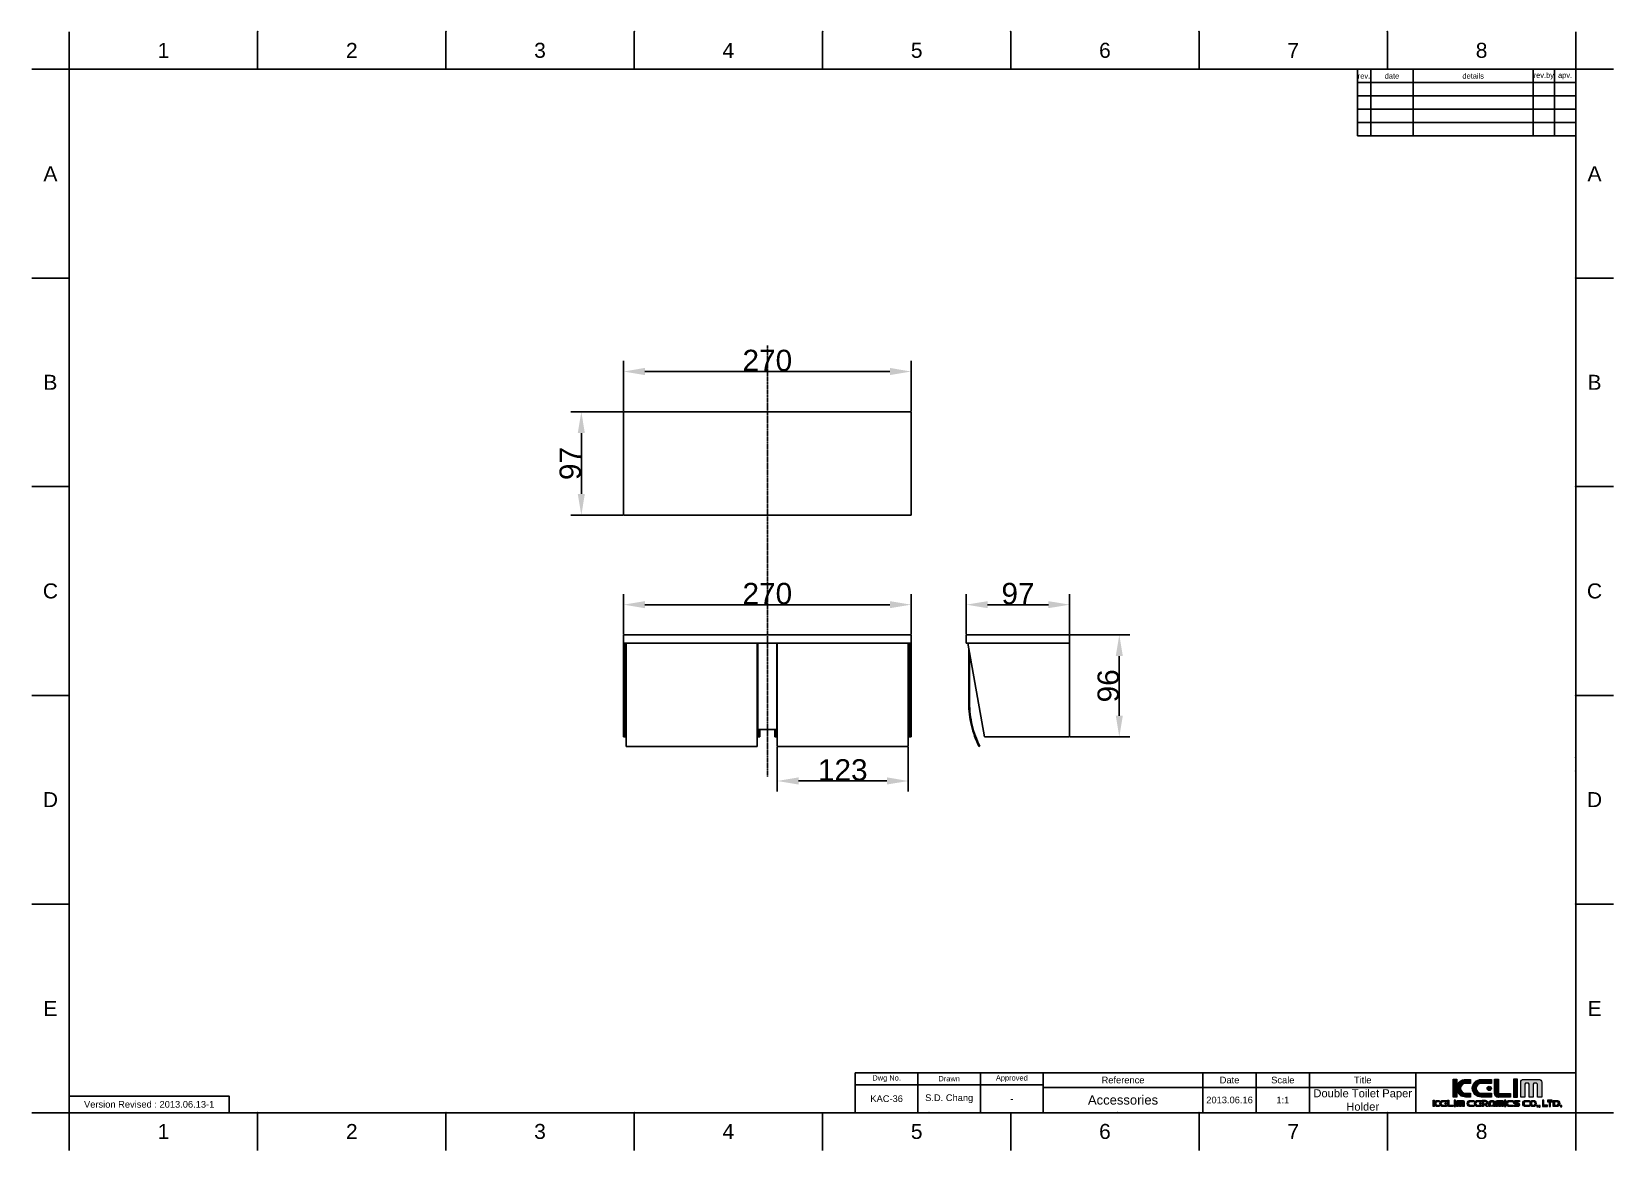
# Model space of a CAD drawing. Header units: millimetres. Extents: x 580 to 2065, y -13 to 1037.
import ezdxf

# ---------------------------------------------------------------- set-up
doc = ezdxf.new("R2010")
doc.units = ezdxf.units.MM
doc.header["$LTSCALE"] = 0.1
doc.linetypes.add('CENTER', pattern=[0.6, 0.375, -0.075, 0.075, -0.075])
for name, color, linetype in [('CEN', 1, 'CENTER'), ('DEFAULT', 7, 'Continuous'), ('FORM', 7, 'Continuous'), ('LAYER 01', 2, 'Continuous'), ('TEXT', 2, 'Continuous')]:
    doc.layers.add(name, color=color, linetype=linetype)
doc.styles.add('ARIAL', font='arial_0.ttf')
doc.styles.get("Standard").update_dxf_attribs({"font": 'arial_0.ttf'})
doc.dimstyles.new('DIMENSION STYLE 01', dxfattribs={"dimtxt": 20, "dimasz": 20, "dimexe": 10, "dimexo": 0.5, "dimgap": 0.09, "dimtad": 1, "dimtoh": 1, "dimdec": 0, "dimzin": 0, "dimdsep": 46, "dimtxsty": 'ARIAL', "dimcen": 0.5, "dimadec": 1, "dimazin": 0, "dimtfac": 1, "dimtdec": 4, "dimtofl": 0, "dimtmove": 0, "dimatfit": 3, "dimfxl": 1, "dimtolj": 1, "dimtzin": 0, "dimarcsym": 0})

msp = doc.modelspace()

# ---------------------------------------------------------------- texts
at = {"char_height": 14.1, "attachment_point": 5}
for s, width, insert in [('1', 50, (703.6, 1019.1)), ('2', 50, (880.4, 1019.1)), ('3', 50, (1057.1, 1019.1)), ('4', 50, (1233.9, 1019.1)), ('5', 50, (1410.7, 1019.1)), ('6', 50, (1587.4, 1019.1)), ('7', 50, (1764.2, 1019.1)), ('8', 50, (1941, 1019.1)), ('A', 10, (597.5, 903.4)), ('A', 10, (2047, 903.4)), ('B', 10, (597.5, 707.6)), ('B', 10, (2047, 707.6)), ('C', 10, (597.5, 511.7)), ('C', 10, (2047, 511.7)), ('D', 10, (597.5, 315.9)), ('D', 10, (2047, 315.9)), ('E', 10, (597.5, 120)), ('E', 10, (2047, 120)), ('1', 50, (703.6, 4.4)), ('2', 50, (880.4, 4.4)), ('3', 50, (1057.1, 4.4)), ('4', 50, (1233.9, 4.4)), ('5', 50, (1410.7, 4.4)), ('6', 50, (1587.4, 4.4)), ('7', 50, (1764.2, 4.4)), ('8', 50, (1941, 4.4))]:
    msp.add_mtext_dynamic_manual_height_columns(s, width=width, gutter_width=12.5, heights=[0], dxfattribs=dict(at, insert=insert))
at = {"layer": 'TEXT', "attachment_point": 5}
for s, width, insert, char_height in [('rev.', 5, (1830.6, 995.1), 5), ('date', 16, (1856.9, 995.1), 5), ('details', 45, (1933.1, 995.1), 5), ('rev.by', 8, (1999.4, 995.1), 5), ('apv.', 8, (2019.4, 995.1), 5), ('Dwg No.', 44.236, (1382.5, 54), 5), ('Drawn', 23.5, (1441.2, 54), 5), ('Approved', 23.5, (1500, 54), 5), ('Reference', 60, (1604.4, 52.7), 6.25), ('Date', 20, (1704.4, 52.7), 6.25), ('Scale', 20, (1754.4, 52.7), 6.25), ('Title', 40, (1829.4, 52.7), 6.25), ('Version Revised : 2013.06.13-1', 147.99, (690.2, 29.9), 6.25), ('KAC-36', 23.5, (1382.5, 35.2), 6.25), ('S.D. Chang', 46.414, (1441.2, 35.2), 6.25), ('-', 23.5, (1500, 35.2), 6.25), ('Accessories', 128.248, (1604.4, 34), 8.75), ('2013.06.16', 20, (1704.4, 34), 6.25), ('1:1', 20, (1754.4, 34), 6.25), ('Double Toilet Paper Holder', 94.603, (1829.4, 34), 7.5)]:
    msp.add_mtext_dynamic_manual_height_columns(s, width=width, gutter_width=12.5, heights=[0], dxfattribs=dict(at, insert=insert, char_height=char_height))

# ---------------------------------------------------------------- blocks, each defined once
blk = doc.blocks.new('*D218')
at = {"layer": 'DEFAULT', "color": 0, "lineweight": -2, "transparency": 16777216}
for p, q in [((1554.8, 470.7), (1610.9, 470.7)), ((1600.9, 450.7), (1600.9, 394.7)), ((1554.8, 374.7), (1610.9, 374.7))]:
    blk.add_line(p, q, dxfattribs=at)
at = {"layer": 'DEFAULT', "color": 0, "transparency": 16777216}
for points in [[(1597.6, 450.7), (1604.2, 450.7), (1600.9, 470.7)], [(1597.6, 394.7), (1604.2, 394.7), (1600.9, 374.7)]]:
    blk.add_solid(points, dxfattribs=at)
at = {"layer": 'Defpoints', "color": 0, "transparency": 16777216}
for p in [(1554.3, 470.7), (1554.3, 374.7), (1600.9, 374.7)]:
    blk.add_point(p, dxfattribs=at)
at = {"layer": 'DEFAULT', "color": 0, "transparency": 16777216, "insert": (1590.6, 422.7), "char_height": 20, "attachment_point": 5, "rotation": 90, "style": 'ARIAL'}
blk.add_mtext('\\A1;96', dxfattribs=at)
blk = doc.blocks.new('*D219')
at = {"layer": 'DEFAULT', "color": 0, "lineweight": -2, "transparency": 16777216}
for p, q in [((1457.3, 471.2), (1457.3, 508.9)), ((1554.3, 471.2), (1554.3, 508.9)), ((1534.3, 498.9), (1477.3, 498.9))]:
    blk.add_line(p, q, dxfattribs=at)
at = {"layer": 'DEFAULT', "color": 0, "transparency": 16777216}
for points in [[(1477.3, 502.2), (1477.3, 495.6), (1457.3, 498.9)], [(1534.3, 502.2), (1534.3, 495.6), (1554.3, 498.9)]]:
    blk.add_solid(points, dxfattribs=at)
at = {"layer": 'Defpoints', "color": 0, "transparency": 16777216}
for p in [(1457.3, 498.9), (1457.3, 470.7), (1554.3, 470.7)]:
    blk.add_point(p, dxfattribs=at)
at = {"layer": 'DEFAULT', "color": 0, "transparency": 16777216, "insert": (1505.8, 509.2), "char_height": 20, "attachment_point": 5, "style": 'ARIAL'}
blk.add_mtext('\\A1;97', dxfattribs=at)
blk = doc.blocks.new('*D220')
at = {"layer": 'DEFAULT', "color": 0, "lineweight": -2, "transparency": 16777216}
for p, q in [((1135.5, 680.4), (1135.5, 727.7)), ((1405.5, 680.4), (1405.5, 727.7)), ((1385.5, 717.7), (1155.5, 717.7))]:
    blk.add_line(p, q, dxfattribs=at)
at = {"layer": 'DEFAULT', "color": 0, "transparency": 16777216}
for points in [[(1155.5, 721.1), (1155.5, 714.4), (1135.5, 717.7)], [(1385.5, 721.1), (1385.5, 714.4), (1405.5, 717.7)]]:
    blk.add_solid(points, dxfattribs=at)
at = {"layer": 'Defpoints', "color": 0, "transparency": 16777216}
for p in [(1135.5, 717.7), (1135.5, 679.9), (1405.5, 679.9)]:
    blk.add_point(p, dxfattribs=at)
at = {"layer": 'DEFAULT', "color": 0, "transparency": 16777216, "insert": (1270.5, 728), "char_height": 20, "attachment_point": 5, "style": 'ARIAL'}
blk.add_mtext('\\A1;270', dxfattribs=at)
blk = doc.blocks.new('*D221')
at = {"layer": 'DEFAULT', "color": 0, "lineweight": -2, "transparency": 16777216}
for p, q in [((1135, 679.9), (1085.9, 679.9)), ((1095.9, 659.9), (1095.9, 602.9)), ((1135, 582.9), (1085.9, 582.9))]:
    blk.add_line(p, q, dxfattribs=at)
at = {"layer": 'DEFAULT', "color": 0, "transparency": 16777216}
for points in [[(1092.5, 659.9), (1099.2, 659.9), (1095.9, 679.9)], [(1092.5, 602.9), (1099.2, 602.9), (1095.9, 582.9)]]:
    blk.add_solid(points, dxfattribs=at)
at = {"layer": 'Defpoints', "color": 0, "transparency": 16777216}
for p in [(1135.5, 679.9), (1095.9, 582.9), (1135.5, 582.9)]:
    blk.add_point(p, dxfattribs=at)
at = {"layer": 'DEFAULT', "color": 0, "transparency": 16777216, "insert": (1085.6, 631.4), "char_height": 20, "attachment_point": 5, "rotation": 90, "style": 'ARIAL'}
blk.add_mtext('\\A1;97', dxfattribs=at)
blk = doc.blocks.new('*D222')
at = {"layer": 'DEFAULT', "color": 0, "lineweight": -2, "transparency": 16777216}
for p, q in [((1135.5, 471.2), (1135.5, 508.9)), ((1405.5, 471.2), (1405.5, 508.9)), ((1155.5, 498.9), (1385.5, 498.9))]:
    blk.add_line(p, q, dxfattribs=at)
at = {"layer": 'DEFAULT', "color": 0, "transparency": 16777216}
for points in [[(1155.5, 502.2), (1155.5, 495.6), (1135.5, 498.9)], [(1385.5, 502.2), (1385.5, 495.6), (1405.5, 498.9)]]:
    blk.add_solid(points, dxfattribs=at)
at = {"layer": 'Defpoints', "color": 0, "transparency": 16777216}
for p in [(1405.5, 498.9), (1135.5, 470.7), (1405.5, 470.7)]:
    blk.add_point(p, dxfattribs=at)
at = {"layer": 'DEFAULT', "color": 0, "transparency": 16777216, "insert": (1270.5, 509.2), "char_height": 20, "attachment_point": 5, "style": 'ARIAL'}
blk.add_mtext('\\A1;270', dxfattribs=at)
blk = doc.blocks.new('*D223')
at = {"layer": 'DEFAULT', "color": 0, "lineweight": -2, "transparency": 16777216}
for p, q in [((1279.8, 365.2), (1279.8, 323.4)), ((1402.8, 365.2), (1402.8, 323.4)), ((1299.8, 333.4), (1382.8, 333.4))]:
    blk.add_line(p, q, dxfattribs=at)
at = {"layer": 'DEFAULT', "color": 0, "transparency": 16777216}
for points in [[(1299.8, 336.8), (1299.8, 330.1), (1279.8, 333.4)], [(1382.8, 336.8), (1382.8, 330.1), (1402.8, 333.4)]]:
    blk.add_solid(points, dxfattribs=at)
at = {"layer": 'Defpoints', "color": 0, "transparency": 16777216}
for p in [(1279.8, 365.7), (1402.8, 365.7), (1402.8, 333.4)]:
    blk.add_point(p, dxfattribs=at)
at = {"layer": 'DEFAULT', "color": 0, "transparency": 16777216, "insert": (1341.3, 343.7), "char_height": 20, "attachment_point": 5, "style": 'ARIAL'}
blk.add_mtext('\\A1;123', dxfattribs=at)

# ---------------------------------------------------------------- dimensions: what is measured, and where the dimension line sits
at = {"layer": 'DEFAULT'}
for base, p1, p2, picture, middle in [((1135.5, 717.7), (1405.5, 679.9), (1135.5, 679.9), '*D220', (1270.5, 728)), ((1405.5, 498.9), (1135.5, 470.7), (1405.5, 470.7), '*D222', (1270.5, 509.2)), ((1457.3, 498.9), (1554.3, 470.7), (1457.3, 470.7), '*D219', (1505.8, 509.2)), ((1402.8, 333.4), (1279.8, 365.7), (1402.8, 365.7), '*D223', (1341.3, 343.7))]:
    dim = msp.add_linear_dim(base=base, p1=p1, p2=p2, dimstyle='DIMENSION STYLE 01', dxfattribs=at)
    dim.commit()
    dim.dimension.update_dxf_attribs({"geometry": picture, "text_midpoint": middle})
for base, p1, p2, picture, middle in [((1095.9, 582.9), (1135.5, 679.9), (1135.5, 582.9), '*D221', (1085.6, 631.4)), ((1600.9, 374.7), (1554.3, 470.7), (1554.3, 374.7), '*D218', (1590.6, 422.7))]:
    dim = msp.add_linear_dim(base=base, p1=p1, p2=p2, angle=90, dimstyle='DIMENSION STYLE 01', dxfattribs=at)
    dim.commit()
    dim.dimension.update_dxf_attribs({"geometry": picture, "text_midpoint": middle})

# ---------------------------------------------------------------- hatches: boundary and pattern name
at = {"layer": 'TEXT'}
h = msp.add_hatch(color=2, dxfattribs=at)
h.dxf.hatch_style = 2
edge = h.paths.add_edge_path()
edge.add_spline(control_points=[(1930.7, 40.4), (1930.7, 40.4), (1925.9, 40.4), (1925.9, 40.4), (1923.3, 40.4), (1921.3, 42.4), (1921.3, 44.9), (1921.3, 47.5), (1923.3, 49.5), (1925.9, 49.5), (1925.9, 49.5), (1930.7, 49.5), (1930.7, 49.5), (1930.7, 49.5), (1930.7, 53.3), (1930.7, 53.3), (1930.7, 53.3), (1925.9, 53.3), (1925.9, 53.3), (1922.1, 53.3), (1918.9, 50.7), (1917.9, 47.2), (1917.9, 47.2), (1917.9, 53.4), (1917.9, 53.4), (1917.9, 53.4), (1914.4, 53.4), (1914.4, 53.4), (1914.4, 53.4), (1914.4, 36.6), (1914.4, 36.6), (1914.4, 36.6), (1917.9, 36.6), (1917.9, 36.6), (1917.9, 36.6), (1917.9, 42.8), (1917.9, 42.8), (1918.9, 39.3), (1922.1, 36.7), (1925.9, 36.7), (1925.9, 36.7), (1930.7, 36.7), (1930.7, 36.7), (1930.7, 36.7), (1930.7, 40.4), (1930.7, 40.4)], knot_values=[0, 0, 0, 0, 1, 1, 1, 2, 2, 2, 3, 3, 3, 4, 4, 4, 5, 5, 5, 6, 6, 6, 7, 7, 7, 8, 8, 8, 9, 9, 9, 10, 10, 10, 11, 11, 11, 12, 12, 12, 13, 13, 13, 14, 14, 14, 15, 15, 15, 15], degree=3, periodic=0)
h = msp.add_hatch(color=256, dxfattribs=at)
h.dxf.hatch_style = 2
edge = h.paths.add_edge_path()
edge.add_spline(control_points=[(1940.6, 36.7), (1940.6, 36.7), (1950.2, 36.7), (1950.2, 36.7), (1950.2, 36.7), (1950.2, 40.4), (1950.2, 40.4), (1950.2, 40.4), (1940.6, 40.4), (1940.6, 40.4), (1938, 40.4), (1936, 42.4), (1936, 44.9), (1936, 47.5), (1938, 49.5), (1940.6, 49.5), (1940.6, 49.5), (1950.2, 49.5), (1950.2, 49.5), (1950.2, 49.5), (1950.2, 53.3), (1950.2, 53.3), (1950.2, 53.3), (1940.6, 53.3), (1940.6, 53.3), (1936, 53.3), (1932.3, 49.6), (1932.3, 45), (1932.3, 40.4), (1936, 36.7), (1940.6, 36.7)], knot_values=[0, 0, 0, 0, 1, 1, 1, 2, 2, 2, 3, 3, 3, 4, 4, 4, 5, 5, 5, 6, 6, 6, 7, 7, 7, 8, 8, 8, 9, 9, 9, 10, 10, 10, 10], degree=3, periodic=0)
h = msp.add_hatch(color=2, dxfattribs=at)
h.dxf.hatch_style = 2
edge = h.paths.add_edge_path()
edge.add_spline(control_points=[(1946.2, 44.9), (1946.2, 43.8), (1947.1, 42.9), (1948.2, 42.9), (1949.3, 42.9), (1950.2, 43.8), (1950.2, 44.9), (1950.2, 46), (1949.3, 46.9), (1948.2, 46.9), (1947.1, 46.9), (1946.2, 46), (1946.2, 44.9)], knot_values=[0, 0, 0, 0, 1, 1, 1, 2, 2, 2, 3, 3, 3, 4, 4, 4, 4], degree=3, periodic=0)
h = msp.add_hatch(color=2, dxfattribs=at)
h.dxf.hatch_style = 2
edge = h.paths.add_edge_path()
edge.add_spline(control_points=[(1956.7, 36.6), (1956.7, 36.6), (1968.1, 36.6), (1968.1, 36.6), (1968.1, 36.6), (1968.1, 40.1), (1968.1, 40.1), (1968.1, 40.1), (1956.8, 40.1), (1956.8, 40.1), (1956.8, 40.1), (1956.8, 40.1), (1956.8, 40.1), (1956.8, 40.1), (1956.8, 53.4), (1956.8, 53.4), (1956.8, 53.4), (1953.2, 53.4), (1953.2, 53.4), (1953.2, 53.4), (1953.2, 40.1), (1953.2, 40.1), (1953.2, 40.1), (1953.2, 40.1), (1953.2, 40.1), (1953.2, 38.1), (1954.8, 36.5), (1956.8, 36.5), (1956.8, 36.5), (1956.7, 36.6), (1956.7, 36.6)], knot_values=[0, 0, 0, 0, 1, 1, 1, 2, 2, 2, 3, 3, 3, 4, 4, 4, 5, 5, 5, 6, 6, 6, 7, 7, 7, 8, 8, 8, 9, 9, 9, 10, 10, 10, 10], degree=3, periodic=0)
h = msp.add_hatch(color=2, dxfattribs=at)
h.dxf.hatch_style = 2
h.paths.add_polyline_path([(1974.6, 53.4), (1971, 53.4), (1971, 36.6), (1974.6, 36.6)])
h = msp.add_hatch(color=2, dxfattribs=at)
h.dxf.hatch_style = 2
edge = h.paths.add_edge_path()
edge.add_spline(control_points=[(1994.8, 53.3), (1994.8, 53.3), (1980.4, 53.3), (1980.4, 53.3), (1978.9, 53.3), (1977.7, 52.2), (1977.7, 50.7), (1977.7, 50.7), (1977.7, 36.6), (1977.7, 36.6), (1977.7, 36.6), (1981.5, 36.6), (1981.5, 36.6), (1981.5, 36.6), (1981.5, 48.9), (1981.5, 48.9), (1981.5, 48.9), (1982.3, 49.7), (1982.3, 49.7), (1982.3, 49.7), (1984.9, 49.7), (1984.9, 49.7), (1984.9, 49.7), (1985.7, 48.9), (1985.7, 48.9), (1985.7, 48.9), (1985.7, 36.6), (1985.7, 36.6), (1985.7, 36.6), (1989.4, 36.6), (1989.4, 36.6), (1989.4, 36.6), (1989.4, 48.9), (1989.4, 48.9), (1989.4, 48.9), (1990.2, 49.7), (1990.2, 49.7), (1990.2, 49.7), (1992.7, 49.7), (1992.7, 49.7), (1992.7, 49.7), (1993.5, 48.9), (1993.5, 48.9), (1993.5, 48.9), (1993.5, 36.6), (1993.5, 36.6), (1993.5, 36.6), (1997.4, 36.6), (1997.4, 36.6), (1997.4, 36.6), (1997.4, 50.7), (1997.4, 50.7), (1997.4, 52.2), (1996.2, 53.3), (1994.8, 53.3)], knot_values=[0, 0, 0, 0, 1, 1, 1, 2, 2, 2, 3, 3, 3, 4, 4, 4, 5, 5, 5, 6, 6, 6, 7, 7, 7, 8, 8, 8, 9, 9, 9, 10, 10, 10, 11, 11, 11, 12, 12, 12, 13, 13, 13, 14, 14, 14, 15, 15, 15, 16, 16, 16, 17, 17, 17, 18, 18, 18, 18], degree=3, periodic=0)
h = msp.add_hatch(color=2, dxfattribs=at)
h.dxf.hatch_style = 2
edge = h.paths.add_edge_path()
edge.add_spline(control_points=[(1896.8, 31.5), (1896.8, 31.5), (1896.8, 33.7), (1896.8, 33.7), (1896.8, 33.7), (1895.5, 33.7), (1895.5, 33.7), (1895.5, 33.7), (1895.5, 27.8), (1895.5, 27.8), (1895.5, 27.8), (1896.8, 27.8), (1896.8, 27.8), (1896.8, 27.8), (1896.8, 29.9), (1896.8, 29.9), (1897.1, 28.7), (1898.2, 27.8), (1899.5, 27.8), (1899.5, 27.8), (1901.2, 27.8), (1901.2, 27.8), (1901.2, 27.8), (1901.2, 29.1), (1901.2, 29.1), (1901.2, 29.1), (1899.5, 29.1), (1899.5, 29.1), (1898.6, 29.1), (1897.9, 29.8), (1897.9, 30.7), (1897.9, 31.6), (1898.6, 32.3), (1899.5, 32.3), (1899.5, 32.3), (1901.2, 32.3), (1901.2, 32.3), (1901.2, 32.3), (1901.2, 33.6), (1901.2, 33.6), (1901.2, 33.6), (1899.5, 33.6), (1899.5, 33.6), (1898.2, 33.6), (1897.1, 32.7), (1896.8, 31.5)], knot_values=[0, 0, 0, 0, 1, 1, 1, 2, 2, 2, 3, 3, 3, 4, 4, 4, 5, 5, 5, 6, 6, 6, 7, 7, 7, 8, 8, 8, 9, 9, 9, 10, 10, 10, 11, 11, 11, 12, 12, 12, 13, 13, 13, 14, 14, 14, 15, 15, 15, 15], degree=3, periodic=0)
h = msp.add_hatch(color=2, dxfattribs=at)
h.dxf.hatch_style = 2
edge = h.paths.add_edge_path()
edge.add_spline(control_points=[(1901.8, 30.7), (1901.8, 29.1), (1903.1, 27.8), (1904.7, 27.8), (1904.7, 27.8), (1908, 27.8), (1908, 27.8), (1908, 27.8), (1908, 29.1), (1908, 29.1), (1908, 29.1), (1904.7, 29.1), (1904.7, 29.1), (1903.8, 29.1), (1903.1, 29.8), (1903.1, 30.7), (1903.1, 31.6), (1903.8, 32.3), (1904.7, 32.3), (1904.7, 32.3), (1908, 32.3), (1908, 32.3), (1908, 32.3), (1908, 33.6), (1908, 33.6), (1908, 33.6), (1904.7, 33.6), (1904.7, 33.6), (1903.1, 33.6), (1901.8, 32.3), (1901.8, 30.7)], knot_values=[0, 0, 0, 0, 1, 1, 1, 2, 2, 2, 3, 3, 3, 4, 4, 4, 5, 5, 5, 6, 6, 6, 7, 7, 7, 8, 8, 8, 9, 9, 9, 10, 10, 10, 10], degree=3, periodic=0)
h = msp.add_hatch(color=2, dxfattribs=at)
h.dxf.hatch_style = 2
edge = h.paths.add_edge_path()
edge.add_spline(control_points=[(1906.6, 30.7), (1906.6, 30.3), (1906.9, 30), (1907.3, 30), (1907.7, 30), (1908, 30.3), (1908, 30.7), (1908, 31.1), (1907.7, 31.4), (1907.3, 31.4), (1906.9, 31.4), (1906.6, 31.1), (1906.6, 30.7)], knot_values=[0, 0, 0, 0, 1, 1, 1, 2, 2, 2, 3, 3, 3, 4, 4, 4, 4], degree=3, periodic=0)
h = msp.add_hatch(color=2, dxfattribs=at)
h.dxf.hatch_style = 2
edge = h.paths.add_edge_path()
edge.add_spline(control_points=[(1910.3, 29), (1910.3, 29), (1910.3, 33.7), (1910.3, 33.7), (1910.3, 33.7), (1909.1, 33.7), (1909.1, 33.7), (1909.1, 33.7), (1909.1, 29), (1909.1, 29), (1909.1, 29), (1909.1, 29), (1909.1, 29), (1909.1, 28.3), (1909.6, 27.8), (1910.3, 27.8), (1910.3, 27.8), (1910.3, 27.8), (1910.3, 27.8), (1910.3, 27.8), (1914.3, 27.8), (1914.3, 27.8), (1914.3, 27.8), (1914.3, 29), (1914.3, 29), (1914.3, 29), (1910.3, 29), (1910.3, 29), (1910.3, 29), (1910.3, 29), (1910.3, 29)], knot_values=[0, 0, 0, 0, 1, 1, 1, 2, 2, 2, 3, 3, 3, 4, 4, 4, 5, 5, 5, 6, 6, 6, 7, 7, 7, 8, 8, 8, 9, 9, 9, 10, 10, 10, 10], degree=3, periodic=0)
h = msp.add_hatch(color=2, dxfattribs=at)
h.dxf.hatch_style = 2
h.paths.add_polyline_path([(1915.3, 27.8), (1916.5, 27.8), (1916.5, 33.7), (1915.3, 33.7)])
h = msp.add_hatch(color=2, dxfattribs=at)
h.dxf.hatch_style = 2
edge = h.paths.add_edge_path()
edge.add_spline(control_points=[(1923.6, 33.6), (1923.6, 33.6), (1918.5, 33.6), (1918.5, 33.6), (1918, 33.6), (1917.6, 33.2), (1917.6, 32.7), (1917.6, 32.7), (1917.6, 27.8), (1917.6, 27.8), (1917.6, 27.8), (1918.9, 27.8), (1918.9, 27.8), (1918.9, 27.8), (1918.9, 32.1), (1918.9, 32.1), (1918.9, 32.1), (1919.2, 32.4), (1919.2, 32.4), (1919.2, 32.4), (1920.1, 32.4), (1920.1, 32.4), (1920.1, 32.4), (1920.4, 32.1), (1920.4, 32.1), (1920.4, 32.1), (1920.4, 27.8), (1920.4, 27.8), (1920.4, 27.8), (1921.7, 27.8), (1921.7, 27.8), (1921.7, 27.8), (1921.7, 32.1), (1921.7, 32.1), (1921.7, 32.1), (1922, 32.4), (1922, 32.4), (1922, 32.4), (1922.8, 32.4), (1922.8, 32.4), (1922.8, 32.4), (1923.1, 32.1), (1923.1, 32.1), (1923.1, 32.1), (1923.1, 27.8), (1923.1, 27.8), (1923.1, 27.8), (1924.5, 27.8), (1924.5, 27.8), (1924.5, 27.8), (1924.5, 32.7), (1924.5, 32.7), (1924.5, 33.2), (1924.1, 33.6), (1923.6, 33.6)], knot_values=[0, 0, 0, 0, 1, 1, 1, 2, 2, 2, 3, 3, 3, 4, 4, 4, 5, 5, 5, 6, 6, 6, 7, 7, 7, 8, 8, 8, 9, 9, 9, 10, 10, 10, 11, 11, 11, 12, 12, 12, 13, 13, 13, 14, 14, 14, 15, 15, 15, 16, 16, 16, 17, 17, 17, 18, 18, 18, 18], degree=3, periodic=0)
h = msp.add_hatch(color=2, dxfattribs=at)
h.dxf.hatch_style = 2
edge = h.paths.add_edge_path()
edge.add_spline(control_points=[(1927.6, 30.7), (1927.6, 29.1), (1928.9, 27.8), (1930.5, 27.8), (1930.5, 27.8), (1933.8, 27.8), (1933.8, 27.8), (1933.8, 27.8), (1933.8, 29.1), (1933.8, 29.1), (1933.8, 29.1), (1930.4, 29.1), (1930.4, 29.1), (1929.6, 29.1), (1928.8, 29.8), (1928.8, 30.7), (1928.8, 31.6), (1929.6, 32.3), (1930.4, 32.3), (1930.4, 32.3), (1933.8, 32.3), (1933.8, 32.3), (1933.8, 32.3), (1933.8, 33.6), (1933.8, 33.6), (1933.8, 33.6), (1930.5, 33.6), (1930.5, 33.6), (1928.9, 33.6), (1927.6, 32.3), (1927.6, 30.7)], knot_values=[0, 0, 0, 0, 1, 1, 1, 2, 2, 2, 3, 3, 3, 4, 4, 4, 5, 5, 5, 6, 6, 6, 7, 7, 7, 8, 8, 8, 9, 9, 9, 10, 10, 10, 10], degree=3, periodic=0)
h = msp.add_hatch(color=2, dxfattribs=at)
h.dxf.hatch_style = 2
edge = h.paths.add_edge_path()
edge.add_spline(control_points=[(1934.4, 30.7), (1934.4, 29.1), (1935.7, 27.8), (1937.3, 27.8), (1937.3, 27.8), (1940.6, 27.8), (1940.6, 27.8), (1940.6, 27.8), (1940.6, 29.1), (1940.6, 29.1), (1940.6, 29.1), (1937.3, 29.1), (1937.3, 29.1), (1936.4, 29.1), (1935.7, 29.8), (1935.7, 30.7), (1935.7, 31.6), (1936.4, 32.3), (1937.3, 32.3), (1937.3, 32.3), (1940.6, 32.3), (1940.6, 32.3), (1940.6, 32.3), (1940.6, 33.6), (1940.6, 33.6), (1940.6, 33.6), (1937.3, 33.6), (1937.3, 33.6), (1935.7, 33.6), (1934.4, 32.3), (1934.4, 30.7)], knot_values=[0, 0, 0, 0, 1, 1, 1, 2, 2, 2, 3, 3, 3, 4, 4, 4, 5, 5, 5, 6, 6, 6, 7, 7, 7, 8, 8, 8, 9, 9, 9, 10, 10, 10, 10], degree=3, periodic=0)
h = msp.add_hatch(color=2, dxfattribs=at)
h.dxf.hatch_style = 2
edge = h.paths.add_edge_path()
edge.add_spline(control_points=[(1939.2, 30.7), (1939.2, 30.3), (1939.5, 30), (1939.9, 30), (1940.3, 30), (1940.6, 30.3), (1940.6, 30.7), (1940.6, 31.1), (1940.3, 31.4), (1939.9, 31.4), (1939.5, 31.4), (1939.2, 31.1), (1939.2, 30.7)], knot_values=[0, 0, 0, 0, 1, 1, 1, 2, 2, 2, 3, 3, 3, 4, 4, 4, 4], degree=3, periodic=0)
h = msp.add_hatch(color=2, dxfattribs=at)
h.dxf.hatch_style = 2
edge = h.paths.add_edge_path()
edge.add_spline(control_points=[(1946.9, 31.5), (1946.9, 32.7), (1945.8, 33.7), (1944.4, 33.7), (1944.4, 33.7), (1942.8, 33.7), (1942.8, 33.7), (1942.8, 33.7), (1941.6, 33.7), (1941.6, 33.7), (1941.6, 33.7), (1941.6, 32.7), (1941.6, 32.7), (1941.6, 32.7), (1941.6, 30.3), (1941.6, 30.3), (1941.6, 30.3), (1941.6, 29.3), (1941.6, 29.3), (1941.6, 29.3), (1941.6, 27.8), (1941.6, 27.8), (1941.6, 27.8), (1942.8, 27.8), (1942.8, 27.8), (1942.8, 27.8), (1942.8, 29.3), (1942.8, 29.3), (1942.8, 29.3), (1944.3, 29.3), (1944.3, 29.3), (1944.3, 29.3), (1945.6, 27.8), (1945.6, 27.8), (1945.6, 27.8), (1946.9, 27.8), (1946.9, 27.8), (1946.9, 27.8), (1945.4, 29.5), (1945.4, 29.5), (1946.3, 29.8), (1946.9, 30.6), (1946.9, 31.5)], knot_values=[0, 0, 0, 0, 1, 1, 1, 2, 2, 2, 3, 3, 3, 4, 4, 4, 5, 5, 5, 6, 6, 6, 7, 7, 7, 8, 8, 8, 9, 9, 9, 10, 10, 10, 11, 11, 11, 12, 12, 12, 13, 13, 13, 14, 14, 14, 14], degree=3, periodic=0)
edge = h.paths.add_edge_path()
edge.add_spline(control_points=[(1944.4, 30.3), (1944.4, 30.3), (1942.8, 30.3), (1942.8, 30.3), (1942.8, 30.3), (1942.8, 32.7), (1942.8, 32.7), (1942.8, 32.7), (1944.4, 32.7), (1944.4, 32.7), (1945.2, 32.7), (1945.8, 32.2), (1945.8, 31.5), (1945.8, 30.8), (1945.2, 30.3), (1944.4, 30.3)], knot_values=[0, 0, 0, 0, 1, 1, 1, 2, 2, 2, 3, 3, 3, 4, 4, 4, 5, 5, 5, 5], degree=3, periodic=0)
h = msp.add_hatch(color=2, dxfattribs=at)
h.dxf.hatch_style = 2
edge = h.paths.add_edge_path()
edge.add_spline(control_points=[(1950.7, 33.6), (1949.1, 33.6), (1947.8, 32.4), (1947.8, 30.9), (1947.8, 30.9), (1947.8, 27.8), (1947.8, 27.8), (1947.8, 27.8), (1949.1, 27.8), (1949.1, 27.8), (1949.1, 27.8), (1949.1, 31), (1949.1, 31), (1949.1, 31.8), (1949.8, 32.4), (1950.7, 32.4), (1951.6, 32.4), (1952.3, 31.8), (1952.3, 31), (1952.3, 31), (1952.3, 27.8), (1952.3, 27.8), (1952.3, 27.8), (1953.6, 27.8), (1953.6, 27.8), (1953.6, 27.8), (1953.6, 30.9), (1953.6, 30.9), (1953.6, 32.4), (1952.3, 33.6), (1950.7, 33.6)], knot_values=[0, 0, 0, 0, 1, 1, 1, 2, 2, 2, 3, 3, 3, 4, 4, 4, 5, 5, 5, 6, 6, 6, 7, 7, 7, 8, 8, 8, 9, 9, 9, 10, 10, 10, 10], degree=3, periodic=0)
h = msp.add_hatch(color=2, dxfattribs=at)
h.dxf.hatch_style = 2
edge = h.paths.add_edge_path()
edge.add_spline(control_points=[(1960.5, 33.6), (1960.5, 33.6), (1955.5, 33.6), (1955.5, 33.6), (1955, 33.6), (1954.5, 33.2), (1954.5, 32.7), (1954.5, 32.7), (1954.5, 27.8), (1954.5, 27.8), (1954.5, 27.8), (1955.9, 27.8), (1955.9, 27.8), (1955.9, 27.8), (1955.9, 32.1), (1955.9, 32.1), (1955.9, 32.1), (1956.2, 32.4), (1956.2, 32.4), (1956.2, 32.4), (1957, 32.4), (1957, 32.4), (1957, 32.4), (1957.3, 32.1), (1957.3, 32.1), (1957.3, 32.1), (1957.3, 27.8), (1957.3, 27.8), (1957.3, 27.8), (1958.6, 27.8), (1958.6, 27.8), (1958.6, 27.8), (1958.6, 32.1), (1958.6, 32.1), (1958.6, 32.1), (1958.9, 32.4), (1958.9, 32.4), (1958.9, 32.4), (1959.8, 32.4), (1959.8, 32.4), (1959.8, 32.4), (1960.1, 32.1), (1960.1, 32.1), (1960.1, 32.1), (1960.1, 27.8), (1960.1, 27.8), (1960.1, 27.8), (1961.4, 27.8), (1961.4, 27.8), (1961.4, 27.8), (1961.4, 32.7), (1961.4, 32.7), (1961.4, 33.2), (1961, 33.6), (1960.5, 33.6)], knot_values=[0, 0, 0, 0, 1, 1, 1, 2, 2, 2, 3, 3, 3, 4, 4, 4, 5, 5, 5, 6, 6, 6, 7, 7, 7, 8, 8, 8, 9, 9, 9, 10, 10, 10, 11, 11, 11, 12, 12, 12, 13, 13, 13, 14, 14, 14, 15, 15, 15, 16, 16, 16, 17, 17, 17, 18, 18, 18, 18], degree=3, periodic=0)
h = msp.add_hatch(color=2, dxfattribs=at)
h.dxf.hatch_style = 2
h.paths.add_polyline_path([(1962.5, 27.8), (1963.7, 27.8), (1963.7, 33.7), (1962.5, 33.7)])
h = msp.add_hatch(color=2, dxfattribs=at)
h.dxf.hatch_style = 2
edge = h.paths.add_edge_path()
edge.add_spline(control_points=[(1964.1, 30.7), (1964.1, 29.1), (1965.4, 27.8), (1967, 27.8), (1967, 27.8), (1970.3, 27.8), (1970.3, 27.8), (1970.3, 27.8), (1970.3, 29.1), (1970.3, 29.1), (1970.3, 29.1), (1967, 29.1), (1967, 29.1), (1966.1, 29.1), (1965.4, 29.8), (1965.4, 30.7), (1965.4, 31.6), (1966.1, 32.3), (1967, 32.3), (1967, 32.3), (1970.3, 32.3), (1970.3, 32.3), (1970.3, 32.3), (1970.3, 33.6), (1970.3, 33.6), (1970.3, 33.6), (1967, 33.6), (1967, 33.6), (1965.4, 33.6), (1964.1, 32.3), (1964.1, 30.7)], knot_values=[0, 0, 0, 0, 1, 1, 1, 2, 2, 2, 3, 3, 3, 4, 4, 4, 5, 5, 5, 6, 6, 6, 7, 7, 7, 8, 8, 8, 9, 9, 9, 10, 10, 10, 10], degree=3, periodic=0)
h = msp.add_hatch(color=2, dxfattribs=at)
h.dxf.hatch_style = 2
edge = h.paths.add_edge_path()
edge.add_spline(control_points=[(1971, 31.8), (1971, 30), (1972.8, 30.2), (1972.8, 30.2), (1972.8, 30.2), (1972.8, 30.2), (1972.8, 30.2), (1972.8, 30.2), (1974.8, 30.2), (1974.8, 30.2), (1974.8, 30.2), (1975.1, 30.2), (1975.1, 30.2), (1975.1, 30.2), (1975.6, 30.1), (1975.6, 29.7), (1975.6, 29.2), (1975.3, 29), (1975.1, 29), (1975.1, 29), (1971, 29), (1971, 29), (1971, 29), (1971, 27.8), (1971, 27.8), (1971, 27.8), (1975.1, 27.8), (1975.1, 27.8), (1975.1, 27.8), (1976.7, 27.8), (1976.7, 29.6), (1976.7, 31.4), (1974.8, 31.3), (1974.8, 31.3), (1974.8, 31.3), (1974.8, 31.3), (1974.8, 31.3), (1974.8, 31.3), (1972.8, 31.3), (1972.8, 31.3), (1972.8, 31.3), (1972.5, 31.3), (1972.5, 31.3), (1972.5, 31.3), (1972, 31.3), (1972, 31.8), (1972, 32.3), (1972.3, 32.4), (1972.5, 32.4), (1972.5, 32.4), (1976.7, 32.4), (1976.7, 32.4), (1976.7, 32.4), (1976.7, 33.6), (1976.7, 33.6), (1976.7, 33.6), (1972.5, 33.6), (1972.5, 33.6), (1972.5, 33.6), (1971, 33.6), (1971, 31.8)], knot_values=[0, 0, 0, 0, 1, 1, 1, 2, 2, 2, 3, 3, 3, 4, 4, 4, 5, 5, 5, 6, 6, 6, 7, 7, 7, 8, 8, 8, 9, 9, 9, 10, 10, 10, 11, 11, 11, 12, 12, 12, 13, 13, 13, 14, 14, 14, 15, 15, 15, 16, 16, 16, 17, 17, 17, 18, 18, 18, 19, 19, 19, 20, 20, 20, 20], degree=3, periodic=0)
h = msp.add_hatch(color=2, dxfattribs=at)
h.dxf.hatch_style = 2
edge = h.paths.add_edge_path()
edge.add_spline(control_points=[(1979.6, 30.7), (1979.6, 29.1), (1980.9, 27.8), (1982.5, 27.8), (1982.5, 27.8), (1985.9, 27.8), (1985.9, 27.8), (1985.9, 27.8), (1985.9, 29.1), (1985.9, 29.1), (1985.9, 29.1), (1982.5, 29.1), (1982.5, 29.1), (1981.6, 29.1), (1980.9, 29.8), (1980.9, 30.7), (1980.9, 31.6), (1981.6, 32.3), (1982.5, 32.3), (1982.5, 32.3), (1985.9, 32.3), (1985.9, 32.3), (1985.9, 32.3), (1985.9, 33.6), (1985.9, 33.6), (1985.9, 33.6), (1982.5, 33.6), (1982.5, 33.6), (1980.9, 33.6), (1979.6, 32.3), (1979.6, 30.7)], knot_values=[0, 0, 0, 0, 1, 1, 1, 2, 2, 2, 3, 3, 3, 4, 4, 4, 5, 5, 5, 6, 6, 6, 7, 7, 7, 8, 8, 8, 9, 9, 9, 10, 10, 10, 10], degree=3, periodic=0)
h = msp.add_hatch(color=2, dxfattribs=at)
h.dxf.hatch_style = 2
edge = h.paths.add_edge_path()
edge.add_spline(control_points=[(1989.4, 33.6), (1987.8, 33.6), (1986.5, 32.3), (1986.5, 30.7), (1986.5, 29.1), (1987.8, 27.8), (1989.4, 27.8), (1991, 27.8), (1992.3, 29.1), (1992.3, 30.7), (1992.3, 32.3), (1991, 33.6), (1989.4, 33.6)], knot_values=[0, 0, 0, 0, 1, 1, 1, 2, 2, 2, 3, 3, 3, 4, 4, 4, 4], degree=3, periodic=0)
edge = h.paths.add_edge_path()
edge.add_spline(control_points=[(1989.4, 29), (1988.4, 29), (1987.7, 29.7), (1987.7, 30.7), (1987.7, 31.7), (1988.4, 32.5), (1989.4, 32.5), (1990.4, 32.5), (1991.2, 31.7), (1991.2, 30.7), (1991.2, 29.7), (1990.4, 29), (1989.4, 29)], knot_values=[0, 0, 0, 0, 1, 1, 1, 2, 2, 2, 3, 3, 3, 4, 4, 4, 4], degree=3, periodic=0)
h = msp.add_hatch(color=2, dxfattribs=at)
h.dxf.hatch_style = 2
h.paths.add_polyline_path([(1999.5, 33.7), (1998.3, 33.7), (1998.3, 29), (1998.3, 27.8), (1999.5, 27.8), (2002.9, 27.8), (2002.9, 29), (1999.5, 29)])
h = msp.add_hatch(color=2, dxfattribs=at)
h.dxf.hatch_style = 2
h.paths.add_polyline_path([(2004.4, 33.7), (2002.8, 33.7), (2002.8, 32.4), (2004.4, 32.4), (2004.4, 27.8), (2005.6, 27.8), (2005.6, 32.4), (2007.3, 32.4), (2007.3, 33.7), (2005.6, 33.7)])
h = msp.add_hatch(color=2, dxfattribs=at)
h.dxf.hatch_style = 2
edge = h.paths.add_edge_path()
edge.add_spline(control_points=[(2011.4, 33.6), (2011.4, 33.6), (2008.1, 33.6), (2008.1, 33.6), (2008.1, 33.6), (2008.1, 27.8), (2008.1, 27.8), (2008.1, 27.8), (2011.4, 27.8), (2011.4, 27.8), (2013, 27.8), (2014.3, 29.1), (2014.3, 30.7), (2014.3, 32.3), (2013, 33.6), (2011.4, 33.6)], knot_values=[0, 0, 0, 0, 1, 1, 1, 2, 2, 2, 3, 3, 3, 4, 4, 4, 5, 5, 5, 5], degree=3, periodic=0)
edge = h.paths.add_edge_path()
edge.add_spline(control_points=[(2011.5, 29.2), (2011.5, 29.2), (2009.3, 29.2), (2009.3, 29.2), (2009.3, 29.2), (2009.3, 32.4), (2009.3, 32.4), (2009.3, 32.4), (2011.5, 32.4), (2011.5, 32.4), (2012.3, 32.4), (2013.1, 31.6), (2013.1, 30.8), (2013.1, 29.9), (2012.3, 29.2), (2011.5, 29.2)], knot_values=[0, 0, 0, 0, 1, 1, 1, 2, 2, 2, 3, 3, 3, 4, 4, 4, 5, 5, 5, 5], degree=3, periodic=0)
h = msp.add_hatch(color=2, dxfattribs=at)
h.dxf.hatch_style = 2
edge = h.paths.add_edge_path()
edge.add_spline(control_points=[(1950.8, 29.3), (1950.4, 29.3), (1950.1, 29), (1950.1, 28.6), (1950.1, 28.2), (1950.4, 27.9), (1950.8, 27.9), (1951.2, 27.9), (1951.5, 28.2), (1951.5, 28.6), (1951.5, 29), (1951.2, 29.3), (1950.8, 29.3)], knot_values=[0, 0, 0, 0, 1, 1, 1, 2, 2, 2, 3, 3, 3, 4, 4, 4, 4], degree=3, periodic=0)
h = msp.add_hatch(color=2, dxfattribs=at)
h.dxf.hatch_style = 2
h.paths.add_polyline_path([(1992.8, 27.6), (1994.1, 27.6), (1994.1, 28.9), (1992.8, 28.9)])
h = msp.add_hatch(color=2, dxfattribs=at)
h.dxf.hatch_style = 2
h.paths.add_polyline_path([(1994.7, 27.6), (1995.2, 27.6), (1994.8, 27.3), (1995.6, 27.3), (1996, 27.6), (1996, 28.9), (1994.7, 28.9)])
h = msp.add_hatch(color=2, dxfattribs=at)
h.dxf.hatch_style = 2
h.paths.add_polyline_path([(2015, 27.6), (2016.3, 27.6), (2016.3, 28.9), (2015, 28.9)])

# ---------------------------------------------------------------- linework, layer by layer
for p, q in [((615.2, 1001.4), (615.2, 1036.7)), ((792, 1001.4), (792, 1036.7)), ((968.7, 1001.4), (968.7, 1036.7)), ((1145.5, 1001.4), (1145.5, 1036.7)), ((1322.3, 1001.4), (1322.3, 1036.7)), ((1499, 1001.4), (1499, 1036.7)), ((1675.8, 1001.4), (1675.8, 1036.7)), ((1852.6, 1001.4), (1852.6, 1036.7)), ((2029.4, 1001.4), (2029.4, 1036.7)), ((615.2, 1001.4), (579.9, 1001.4)), ((2029.4, 1001.4), (615.2, 1001.4)), ((615.2, 1001.4), (615.2, 22.1)), ((2029.4, 22.1), (2029.4, 1001.4)), ((2029.4, 1001.4), (2064.7, 1001.4)), ((615.2, 805.5), (579.9, 805.5)), ((2029.4, 805.5), (2064.7, 805.5)), ((615.2, 609.7), (579.9, 609.7)), ((2029.4, 609.7), (2064.7, 609.7)), ((615.2, 413.8), (579.9, 413.8)), ((2029.4, 413.8), (2064.7, 413.8)), ((615.2, 217.9), (579.9, 217.9)), ((2029.4, 217.9), (2064.7, 217.9)), ((615.2, 22.1), (579.9, 22.1)), ((615.2, 22.1), (2029.4, 22.1)), ((615.2, 22.1), (615.2, -13.3)), ((792, 22.1), (792, -13.3)), ((968.7, 22.1), (968.7, -13.3)), ((1145.5, 22.1), (1145.5, -13.3)), ((1322.3, 22.1), (1322.3, -13.3)), ((1499, 22.1), (1499, -13.3)), ((1675.8, 22.1), (1675.8, -13.3)), ((1852.6, 22.1), (1852.6, -13.3)), ((2029.4, 22.1), (2064.7, 22.1)), ((2029.4, 22.1), (2029.4, -13.3))]:
    msp.add_line(p, q)
for p in [(792, 1036.7), (968.7, 1036.7), (1145.5, 1036.7), (1322.3, 1036.7), (1499, 1036.7), (1675.8, 1036.7), (1852.6, 1036.7), (2029.4, 805.5), (2029.4, 609.7), (2029.4, 413.8), (2029.4, 355.4), (2029.4, 342.9), (2029.4, 217.9), (792, 22.1), (968.7, 22.1), (1145.5, 22.1), (1422.3, 22.1), (1599, 22.1), (1675.8, 22.1), (1852.6, 22.1)]:
    msp.add_point(p)
at = {"layer": 'CEN'}
msp.add_line((1270.5, 742), (1270.5, 337.3), dxfattribs=at)
at = {"layer": 'FORM'}
for p, q in [((1824.4, 1001.4), (1824.4, 938.9)), ((1836.9, 1001.4), (1836.9, 938.9)), ((1876.9, 1001.4), (1876.9, 938.9)), ((1989.4, 1001.4), (1989.4, 938.9)), ((2009.4, 1001.4), (2009.4, 938.9)), ((2029.4, 988.9), (1824.4, 988.9)), ((2029.4, 976.4), (1824.4, 976.4)), ((2029.4, 963.9), (1824.4, 963.9)), ((2029.4, 951.4), (1824.4, 951.4)), ((2029.4, 938.9), (1824.4, 938.9)), ((1353.1, 59.6), (2029.4, 59.6)), ((1353.1, 59.6), (1353.1, 22.1)), ((1411.9, 59.6), (1411.9, 22.1)), ((1470.6, 22.1), (1470.6, 59.6)), ((1529.4, 22.1), (1529.4, 59.6)), ((1679.4, 22.1), (1679.4, 59.6)), ((1679.4, 22.1), (1679.4, 59.6)), ((1679.4, 22.1), (1679.4, 59.6)), ((1729.4, 22.1), (1729.4, 59.6)), ((1779.4, 22.1), (1779.4, 59.6)), ((1879.4, 22.1), (1879.4, 59.6)), ((1529.4, 48.3), (1353.1, 48.3)), ((1529.4, 45.8), (1879.4, 45.8))]:
    msp.add_line(p, q, dxfattribs=at)
msp.add_lwpolyline([(615.2, 22.1), (765.2, 22.1), (765.2, 37.7), (615.2, 37.7)], close=True, dxfattribs=at)
at = {"layer": 'LAYER 01'}
for p, q in [((1405.5, 679.9), (1135.5, 679.9)), ((1135.5, 679.9), (1135.5, 582.9)), ((1405.5, 582.9), (1405.5, 679.9)), ((1135.5, 582.9), (1405.5, 582.9)), ((1135.5, 462.7), (1135.5, 470.7)), ((1135.5, 470.7), (1405.5, 470.7)), ((1405.5, 470.7), (1135.5, 470.7)), ((1135.5, 470.7), (1135.5, 462.7)), ((1405.5, 462.7), (1135.5, 462.7)), ((1135.5, 462.7), (1405.5, 462.7)), ((1135.5, 462.7), (1135.5, 374.7)), ((1137.1, 374.7), (1137.1, 462.7)), ((1138.1, 365.7), (1138.1, 462.7)), ((1261.1, 462.7), (1261.1, 365.7)), ((1279.5, 470.7), (1261.5, 470.7)), ((1261.5, 462.7), (1261.5, 381.7)), ((1279.5, 381.7), (1279.5, 462.7)), ((1279.8, 462.7), (1279.8, 365.7)), ((1402.8, 365.7), (1402.8, 462.7)), ((1403.8, 374.7), (1403.8, 462.7)), ((1405.5, 470.7), (1405.5, 462.7)), ((1405.5, 462.7), (1405.5, 470.7)), ((1405.5, 462.7), (1405.5, 374.7)), ((1554.3, 470.7), (1457.3, 470.7)), ((1457.3, 470.7), (1457.3, 462.7)), ((1457.3, 462.7), (1554.3, 462.7)), ((1458.7, 462.7), (1474.3, 374.7)), ((1554.3, 462.7), (1554.3, 470.7)), ((1554.3, 374.7), (1554.3, 462.7)), ((1459.7, 457.3), (1459.7, 403.9)), ((1460.4, 403.9), (1460.4, 453.3)), ((1459.7, 403.9), (1459.8, 401.3)), ((1459.8, 401.3), (1460, 398.7)), ((1460.5, 401.3), (1460.4, 403.9)), ((1460.7, 398.7), (1460.5, 401.3)), ((1460, 398.7), (1460.3, 396)), ((1460.3, 396), (1460.6, 393.4)), ((1460.6, 393.4), (1461, 390.8)), ((1461, 396.1), (1460.7, 398.7)), ((1461.3, 393.5), (1461, 396.1)), ((1461, 390.8), (1461.5, 388.2)), ((1461.7, 390.9), (1461.3, 393.5)), ((1461.5, 388.2), (1462.1, 385.6)), ((1462.2, 388.3), (1461.7, 390.9)), ((1462.8, 385.7), (1462.2, 388.3)), ((1135.5, 374.7), (1137.1, 374.7)), ((1138.1, 374.7), (1137, 374.7)), ((1262, 374.7), (1261.1, 374.7)), ((1261.5, 381.7), (1279.5, 381.7)), ((1262, 381.7), (1262, 374.7)), ((1262, 374.7), (1263.5, 374.7)), ((1263.5, 374.7), (1263.5, 381.7)), ((1277.5, 374.7), (1277.5, 381.7)), ((1279, 374.7), (1277.5, 374.7)), ((1279, 381.7), (1279, 374.7)), ((1279, 374.7), (1279.8, 374.7)), ((1402.8, 374.7), (1404, 374.7)), ((1405.5, 374.7), (1403.8, 374.7)), ((1462.1, 385.6), (1462.7, 383)), ((1462.7, 383), (1463.5, 380.4)), ((1463.4, 383.2), (1462.8, 385.7)), ((1464.1, 380.6), (1463.4, 383.2)), ((1463.5, 380.4), (1464.2, 377.9)), ((1464.9, 378.1), (1464.1, 380.6)), ((1464.2, 377.9), (1465.1, 375.4)), ((1465.8, 375.6), (1464.9, 378.1)), ((1465.1, 375.4), (1466, 372.9)), ((1466.7, 373.2), (1465.8, 375.6)), ((1466, 372.9), (1467.1, 370.5)), ((1467.7, 370.8), (1466.7, 373.2)), ((1474.3, 374.7), (1554.3, 374.7)), ((1261.1, 365.7), (1138.1, 365.7)), ((1279.8, 365.7), (1402.8, 365.7)), ((1467.1, 370.5), (1468.1, 368.1)), ((1468.8, 368.4), (1467.7, 370.8)), ((1468.1, 368.1), (1469.3, 365.7)), ((1469.9, 366), (1468.8, 368.4)), ((1469.3, 365.7), (1469.9, 366))]:
    msp.add_line(p, q, dxfattribs=at)
at = {"layer": 'TEXT', "lineweight": 0}
for points in [[(1974.6, 53.4), (1971, 53.4), (1971, 36.6), (1974.6, 36.6), (1974.6, 53.4)], [(1915.3, 27.8), (1916.5, 27.8), (1916.5, 33.7), (1915.3, 33.7), (1915.3, 27.8)], [(1962.5, 27.8), (1963.7, 27.8), (1963.7, 33.7), (1962.5, 33.7), (1962.5, 27.8)], [(1999.5, 33.7), (1998.3, 33.7), (1998.3, 29), (1998.3, 27.8), (1999.5, 27.8), (2002.9, 27.8), (2002.9, 29), (1999.5, 29), (1999.5, 33.7)], [(2004.4, 33.7), (2002.8, 33.7), (2002.8, 32.4), (2004.4, 32.4), (2004.4, 27.8), (2005.6, 27.8), (2005.6, 32.4), (2007.3, 32.4), (2007.3, 33.7), (2005.6, 33.7), (2004.4, 33.7)], [(1992.8, 27.6), (1994.1, 27.6), (1994.1, 28.9), (1992.8, 28.9), (1992.8, 27.6)], [(1994.7, 27.6), (1995.2, 27.6), (1994.8, 27.3), (1995.6, 27.3), (1996, 27.6), (1996, 28.9), (1994.7, 28.9), (1994.7, 27.6)], [(2015, 27.6), (2016.3, 27.6), (2016.3, 28.9), (2015, 28.9), (2015, 27.6)]]:
    msp.add_lwpolyline(points, dxfattribs=at)
for points, knots in [([(1930.7, 40.4), (1930.7, 40.4), (1925.9, 40.4), (1925.9, 40.4), (1923.3, 40.4), (1921.3, 42.4), (1921.3, 44.9), (1921.3, 47.5), (1923.3, 49.5), (1925.9, 49.5), (1925.9, 49.5), (1930.7, 49.5), (1930.7, 49.5), (1930.7, 49.5), (1930.7, 53.3), (1930.7, 53.3), (1930.7, 53.3), (1925.9, 53.3), (1925.9, 53.3), (1922.1, 53.3), (1918.9, 50.7), (1917.9, 47.2), (1917.9, 47.2), (1917.9, 53.4), (1917.9, 53.4), (1917.9, 53.4), (1914.4, 53.4), (1914.4, 53.4), (1914.4, 53.4), (1914.4, 36.6), (1914.4, 36.6), (1914.4, 36.6), (1917.9, 36.6), (1917.9, 36.6), (1917.9, 36.6), (1917.9, 42.8), (1917.9, 42.8), (1918.9, 39.3), (1922.1, 36.7), (1925.9, 36.7), (1925.9, 36.7), (1930.7, 36.7), (1930.7, 36.7), (1930.7, 36.7), (1930.7, 40.4), (1930.7, 40.4)], [0, 0, 0, 0, 1, 1, 1, 2, 2, 2, 3, 3, 3, 4, 4, 4, 5, 5, 5, 6, 6, 6, 7, 7, 7, 8, 8, 8, 9, 9, 9, 10, 10, 10, 11, 11, 11, 12, 12, 12, 13, 13, 13, 14, 14, 14, 15, 15, 15, 15]), ([(1940.6, 36.7), (1940.6, 36.7), (1950.2, 36.7), (1950.2, 36.7), (1950.2, 36.7), (1950.2, 40.4), (1950.2, 40.4), (1950.2, 40.4), (1940.6, 40.4), (1940.6, 40.4), (1938, 40.4), (1936, 42.4), (1936, 44.9), (1936, 47.5), (1938, 49.5), (1940.6, 49.5), (1940.6, 49.5), (1950.2, 49.5), (1950.2, 49.5), (1950.2, 49.5), (1950.2, 53.3), (1950.2, 53.3), (1950.2, 53.3), (1940.6, 53.3), (1940.6, 53.3), (1936, 53.3), (1932.3, 49.6), (1932.3, 45), (1932.3, 40.4), (1936, 36.7), (1940.6, 36.7)], [0, 0, 0, 0, 1, 1, 1, 2, 2, 2, 3, 3, 3, 4, 4, 4, 5, 5, 5, 6, 6, 6, 7, 7, 7, 8, 8, 8, 9, 9, 9, 10, 10, 10, 10]), ([(1946.2, 44.9), (1946.2, 43.8), (1947.1, 42.9), (1948.2, 42.9), (1949.3, 42.9), (1950.2, 43.8), (1950.2, 44.9), (1950.2, 46), (1949.3, 46.9), (1948.2, 46.9), (1947.1, 46.9), (1946.2, 46), (1946.2, 44.9)], [0, 0, 0, 0, 1, 1, 1, 2, 2, 2, 3, 3, 3, 4, 4, 4, 4]), ([(1956.7, 36.6), (1956.7, 36.6), (1968.1, 36.6), (1968.1, 36.6), (1968.1, 36.6), (1968.1, 40.1), (1968.1, 40.1), (1968.1, 40.1), (1956.8, 40.1), (1956.8, 40.1), (1956.8, 40.1), (1956.8, 40.1), (1956.8, 40.1), (1956.8, 40.1), (1956.8, 53.4), (1956.8, 53.4), (1956.8, 53.4), (1953.2, 53.4), (1953.2, 53.4), (1953.2, 53.4), (1953.2, 40.1), (1953.2, 40.1), (1953.2, 40.1), (1953.2, 40.1), (1953.2, 40.1), (1953.2, 38.1), (1954.8, 36.5), (1956.8, 36.5), (1956.8, 36.5), (1956.7, 36.6), (1956.7, 36.6)], [0, 0, 0, 0, 1, 1, 1, 2, 2, 2, 3, 3, 3, 4, 4, 4, 5, 5, 5, 6, 6, 6, 7, 7, 7, 8, 8, 8, 9, 9, 9, 10, 10, 10, 10]), ([(1994.8, 53.3), (1994.8, 53.3), (1980.4, 53.3), (1980.4, 53.3), (1978.9, 53.3), (1977.7, 52.2), (1977.7, 50.7), (1977.7, 50.7), (1977.7, 36.6), (1977.7, 36.6), (1977.7, 36.6), (1981.5, 36.6), (1981.5, 36.6), (1981.5, 36.6), (1981.5, 48.9), (1981.5, 48.9), (1981.5, 48.9), (1982.3, 49.7), (1982.3, 49.7), (1982.3, 49.7), (1984.9, 49.7), (1984.9, 49.7), (1984.9, 49.7), (1985.7, 48.9), (1985.7, 48.9), (1985.7, 48.9), (1985.7, 36.6), (1985.7, 36.6), (1985.7, 36.6), (1989.4, 36.6), (1989.4, 36.6), (1989.4, 36.6), (1989.4, 48.9), (1989.4, 48.9), (1989.4, 48.9), (1990.2, 49.7), (1990.2, 49.7), (1990.2, 49.7), (1992.7, 49.7), (1992.7, 49.7), (1992.7, 49.7), (1993.5, 48.9), (1993.5, 48.9), (1993.5, 48.9), (1993.5, 36.6), (1993.5, 36.6), (1993.5, 36.6), (1997.4, 36.6), (1997.4, 36.6), (1997.4, 36.6), (1997.4, 50.7), (1997.4, 50.7), (1997.4, 52.2), (1996.2, 53.3), (1994.8, 53.3)], [0, 0, 0, 0, 1, 1, 1, 2, 2, 2, 3, 3, 3, 4, 4, 4, 5, 5, 5, 6, 6, 6, 7, 7, 7, 8, 8, 8, 9, 9, 9, 10, 10, 10, 11, 11, 11, 12, 12, 12, 13, 13, 13, 14, 14, 14, 15, 15, 15, 16, 16, 16, 17, 17, 17, 18, 18, 18, 18]), ([(1896.8, 31.5), (1896.8, 31.5), (1896.8, 33.7), (1896.8, 33.7), (1896.8, 33.7), (1895.5, 33.7), (1895.5, 33.7), (1895.5, 33.7), (1895.5, 27.8), (1895.5, 27.8), (1895.5, 27.8), (1896.8, 27.8), (1896.8, 27.8), (1896.8, 27.8), (1896.8, 29.9), (1896.8, 29.9), (1897.1, 28.7), (1898.2, 27.8), (1899.5, 27.8), (1899.5, 27.8), (1901.2, 27.8), (1901.2, 27.8), (1901.2, 27.8), (1901.2, 29.1), (1901.2, 29.1), (1901.2, 29.1), (1899.5, 29.1), (1899.5, 29.1), (1898.6, 29.1), (1897.9, 29.8), (1897.9, 30.7), (1897.9, 31.6), (1898.6, 32.3), (1899.5, 32.3), (1899.5, 32.3), (1901.2, 32.3), (1901.2, 32.3), (1901.2, 32.3), (1901.2, 33.6), (1901.2, 33.6), (1901.2, 33.6), (1899.5, 33.6), (1899.5, 33.6), (1898.2, 33.6), (1897.1, 32.7), (1896.8, 31.5)], [0, 0, 0, 0, 1, 1, 1, 2, 2, 2, 3, 3, 3, 4, 4, 4, 5, 5, 5, 6, 6, 6, 7, 7, 7, 8, 8, 8, 9, 9, 9, 10, 10, 10, 11, 11, 11, 12, 12, 12, 13, 13, 13, 14, 14, 14, 15, 15, 15, 15]), ([(1901.8, 30.7), (1901.8, 29.1), (1903.1, 27.8), (1904.7, 27.8), (1904.7, 27.8), (1908, 27.8), (1908, 27.8), (1908, 27.8), (1908, 29.1), (1908, 29.1), (1908, 29.1), (1904.7, 29.1), (1904.7, 29.1), (1903.8, 29.1), (1903.1, 29.8), (1903.1, 30.7), (1903.1, 31.6), (1903.8, 32.3), (1904.7, 32.3), (1904.7, 32.3), (1908, 32.3), (1908, 32.3), (1908, 32.3), (1908, 33.6), (1908, 33.6), (1908, 33.6), (1904.7, 33.6), (1904.7, 33.6), (1903.1, 33.6), (1901.8, 32.3), (1901.8, 30.7)], [0, 0, 0, 0, 1, 1, 1, 2, 2, 2, 3, 3, 3, 4, 4, 4, 5, 5, 5, 6, 6, 6, 7, 7, 7, 8, 8, 8, 9, 9, 9, 10, 10, 10, 10]), ([(1906.6, 30.7), (1906.6, 30.3), (1906.9, 30), (1907.3, 30), (1907.7, 30), (1908, 30.3), (1908, 30.7), (1908, 31.1), (1907.7, 31.4), (1907.3, 31.4), (1906.9, 31.4), (1906.6, 31.1), (1906.6, 30.7)], [0, 0, 0, 0, 1, 1, 1, 2, 2, 2, 3, 3, 3, 4, 4, 4, 4]), ([(1910.3, 29), (1910.3, 29), (1910.3, 33.7), (1910.3, 33.7), (1910.3, 33.7), (1909.1, 33.7), (1909.1, 33.7), (1909.1, 33.7), (1909.1, 29), (1909.1, 29), (1909.1, 29), (1909.1, 29), (1909.1, 29), (1909.1, 28.3), (1909.6, 27.8), (1910.3, 27.8), (1910.3, 27.8), (1910.3, 27.8), (1910.3, 27.8), (1910.3, 27.8), (1914.3, 27.8), (1914.3, 27.8), (1914.3, 27.8), (1914.3, 29), (1914.3, 29), (1914.3, 29), (1910.3, 29), (1910.3, 29), (1910.3, 29), (1910.3, 29), (1910.3, 29)], [0, 0, 0, 0, 1, 1, 1, 2, 2, 2, 3, 3, 3, 4, 4, 4, 5, 5, 5, 6, 6, 6, 7, 7, 7, 8, 8, 8, 9, 9, 9, 10, 10, 10, 10]), ([(1923.6, 33.6), (1923.6, 33.6), (1918.5, 33.6), (1918.5, 33.6), (1918, 33.6), (1917.6, 33.2), (1917.6, 32.7), (1917.6, 32.7), (1917.6, 27.8), (1917.6, 27.8), (1917.6, 27.8), (1918.9, 27.8), (1918.9, 27.8), (1918.9, 27.8), (1918.9, 32.1), (1918.9, 32.1), (1918.9, 32.1), (1919.2, 32.4), (1919.2, 32.4), (1919.2, 32.4), (1920.1, 32.4), (1920.1, 32.4), (1920.1, 32.4), (1920.4, 32.1), (1920.4, 32.1), (1920.4, 32.1), (1920.4, 27.8), (1920.4, 27.8), (1920.4, 27.8), (1921.7, 27.8), (1921.7, 27.8), (1921.7, 27.8), (1921.7, 32.1), (1921.7, 32.1), (1921.7, 32.1), (1922, 32.4), (1922, 32.4), (1922, 32.4), (1922.8, 32.4), (1922.8, 32.4), (1922.8, 32.4), (1923.1, 32.1), (1923.1, 32.1), (1923.1, 32.1), (1923.1, 27.8), (1923.1, 27.8), (1923.1, 27.8), (1924.5, 27.8), (1924.5, 27.8), (1924.5, 27.8), (1924.5, 32.7), (1924.5, 32.7), (1924.5, 33.2), (1924.1, 33.6), (1923.6, 33.6)], [0, 0, 0, 0, 1, 1, 1, 2, 2, 2, 3, 3, 3, 4, 4, 4, 5, 5, 5, 6, 6, 6, 7, 7, 7, 8, 8, 8, 9, 9, 9, 10, 10, 10, 11, 11, 11, 12, 12, 12, 13, 13, 13, 14, 14, 14, 15, 15, 15, 16, 16, 16, 17, 17, 17, 18, 18, 18, 18]), ([(1927.6, 30.7), (1927.6, 29.1), (1928.9, 27.8), (1930.5, 27.8), (1930.5, 27.8), (1933.8, 27.8), (1933.8, 27.8), (1933.8, 27.8), (1933.8, 29.1), (1933.8, 29.1), (1933.8, 29.1), (1930.4, 29.1), (1930.4, 29.1), (1929.6, 29.1), (1928.8, 29.8), (1928.8, 30.7), (1928.8, 31.6), (1929.6, 32.3), (1930.4, 32.3), (1930.4, 32.3), (1933.8, 32.3), (1933.8, 32.3), (1933.8, 32.3), (1933.8, 33.6), (1933.8, 33.6), (1933.8, 33.6), (1930.5, 33.6), (1930.5, 33.6), (1928.9, 33.6), (1927.6, 32.3), (1927.6, 30.7)], [0, 0, 0, 0, 1, 1, 1, 2, 2, 2, 3, 3, 3, 4, 4, 4, 5, 5, 5, 6, 6, 6, 7, 7, 7, 8, 8, 8, 9, 9, 9, 10, 10, 10, 10]), ([(1934.4, 30.7), (1934.4, 29.1), (1935.7, 27.8), (1937.3, 27.8), (1937.3, 27.8), (1940.6, 27.8), (1940.6, 27.8), (1940.6, 27.8), (1940.6, 29.1), (1940.6, 29.1), (1940.6, 29.1), (1937.3, 29.1), (1937.3, 29.1), (1936.4, 29.1), (1935.7, 29.8), (1935.7, 30.7), (1935.7, 31.6), (1936.4, 32.3), (1937.3, 32.3), (1937.3, 32.3), (1940.6, 32.3), (1940.6, 32.3), (1940.6, 32.3), (1940.6, 33.6), (1940.6, 33.6), (1940.6, 33.6), (1937.3, 33.6), (1937.3, 33.6), (1935.7, 33.6), (1934.4, 32.3), (1934.4, 30.7)], [0, 0, 0, 0, 1, 1, 1, 2, 2, 2, 3, 3, 3, 4, 4, 4, 5, 5, 5, 6, 6, 6, 7, 7, 7, 8, 8, 8, 9, 9, 9, 10, 10, 10, 10]), ([(1939.2, 30.7), (1939.2, 30.3), (1939.5, 30), (1939.9, 30), (1940.3, 30), (1940.6, 30.3), (1940.6, 30.7), (1940.6, 31.1), (1940.3, 31.4), (1939.9, 31.4), (1939.5, 31.4), (1939.2, 31.1), (1939.2, 30.7)], [0, 0, 0, 0, 1, 1, 1, 2, 2, 2, 3, 3, 3, 4, 4, 4, 4]), ([(1946.9, 31.5), (1946.9, 32.7), (1945.8, 33.7), (1944.4, 33.7), (1944.4, 33.7), (1942.8, 33.7), (1942.8, 33.7), (1942.8, 33.7), (1941.6, 33.7), (1941.6, 33.7), (1941.6, 33.7), (1941.6, 32.7), (1941.6, 32.7), (1941.6, 32.7), (1941.6, 30.3), (1941.6, 30.3), (1941.6, 30.3), (1941.6, 29.3), (1941.6, 29.3), (1941.6, 29.3), (1941.6, 27.8), (1941.6, 27.8), (1941.6, 27.8), (1942.8, 27.8), (1942.8, 27.8), (1942.8, 27.8), (1942.8, 29.3), (1942.8, 29.3), (1942.8, 29.3), (1944.3, 29.3), (1944.3, 29.3), (1944.3, 29.3), (1945.6, 27.8), (1945.6, 27.8), (1945.6, 27.8), (1946.9, 27.8), (1946.9, 27.8), (1946.9, 27.8), (1945.4, 29.5), (1945.4, 29.5), (1946.3, 29.8), (1946.9, 30.6), (1946.9, 31.5)], [0, 0, 0, 0, 1, 1, 1, 2, 2, 2, 3, 3, 3, 4, 4, 4, 5, 5, 5, 6, 6, 6, 7, 7, 7, 8, 8, 8, 9, 9, 9, 10, 10, 10, 11, 11, 11, 12, 12, 12, 13, 13, 13, 14, 14, 14, 14]), ([(1944.4, 30.3), (1944.4, 30.3), (1942.8, 30.3), (1942.8, 30.3), (1942.8, 30.3), (1942.8, 32.7), (1942.8, 32.7), (1942.8, 32.7), (1944.4, 32.7), (1944.4, 32.7), (1945.2, 32.7), (1945.8, 32.2), (1945.8, 31.5), (1945.8, 30.8), (1945.2, 30.3), (1944.4, 30.3)], [0, 0, 0, 0, 1, 1, 1, 2, 2, 2, 3, 3, 3, 4, 4, 4, 5, 5, 5, 5]), ([(1950.7, 33.6), (1949.1, 33.6), (1947.8, 32.4), (1947.8, 30.9), (1947.8, 30.9), (1947.8, 27.8), (1947.8, 27.8), (1947.8, 27.8), (1949.1, 27.8), (1949.1, 27.8), (1949.1, 27.8), (1949.1, 31), (1949.1, 31), (1949.1, 31.8), (1949.8, 32.4), (1950.7, 32.4), (1951.6, 32.4), (1952.3, 31.8), (1952.3, 31), (1952.3, 31), (1952.3, 27.8), (1952.3, 27.8), (1952.3, 27.8), (1953.6, 27.8), (1953.6, 27.8), (1953.6, 27.8), (1953.6, 30.9), (1953.6, 30.9), (1953.6, 32.4), (1952.3, 33.6), (1950.7, 33.6)], [0, 0, 0, 0, 1, 1, 1, 2, 2, 2, 3, 3, 3, 4, 4, 4, 5, 5, 5, 6, 6, 6, 7, 7, 7, 8, 8, 8, 9, 9, 9, 10, 10, 10, 10]), ([(1960.5, 33.6), (1960.5, 33.6), (1955.5, 33.6), (1955.5, 33.6), (1955, 33.6), (1954.5, 33.2), (1954.5, 32.7), (1954.5, 32.7), (1954.5, 27.8), (1954.5, 27.8), (1954.5, 27.8), (1955.9, 27.8), (1955.9, 27.8), (1955.9, 27.8), (1955.9, 32.1), (1955.9, 32.1), (1955.9, 32.1), (1956.2, 32.4), (1956.2, 32.4), (1956.2, 32.4), (1957, 32.4), (1957, 32.4), (1957, 32.4), (1957.3, 32.1), (1957.3, 32.1), (1957.3, 32.1), (1957.3, 27.8), (1957.3, 27.8), (1957.3, 27.8), (1958.6, 27.8), (1958.6, 27.8), (1958.6, 27.8), (1958.6, 32.1), (1958.6, 32.1), (1958.6, 32.1), (1958.9, 32.4), (1958.9, 32.4), (1958.9, 32.4), (1959.8, 32.4), (1959.8, 32.4), (1959.8, 32.4), (1960.1, 32.1), (1960.1, 32.1), (1960.1, 32.1), (1960.1, 27.8), (1960.1, 27.8), (1960.1, 27.8), (1961.4, 27.8), (1961.4, 27.8), (1961.4, 27.8), (1961.4, 32.7), (1961.4, 32.7), (1961.4, 33.2), (1961, 33.6), (1960.5, 33.6)], [0, 0, 0, 0, 1, 1, 1, 2, 2, 2, 3, 3, 3, 4, 4, 4, 5, 5, 5, 6, 6, 6, 7, 7, 7, 8, 8, 8, 9, 9, 9, 10, 10, 10, 11, 11, 11, 12, 12, 12, 13, 13, 13, 14, 14, 14, 15, 15, 15, 16, 16, 16, 17, 17, 17, 18, 18, 18, 18]), ([(1964.1, 30.7), (1964.1, 29.1), (1965.4, 27.8), (1967, 27.8), (1967, 27.8), (1970.3, 27.8), (1970.3, 27.8), (1970.3, 27.8), (1970.3, 29.1), (1970.3, 29.1), (1970.3, 29.1), (1967, 29.1), (1967, 29.1), (1966.1, 29.1), (1965.4, 29.8), (1965.4, 30.7), (1965.4, 31.6), (1966.1, 32.3), (1967, 32.3), (1967, 32.3), (1970.3, 32.3), (1970.3, 32.3), (1970.3, 32.3), (1970.3, 33.6), (1970.3, 33.6), (1970.3, 33.6), (1967, 33.6), (1967, 33.6), (1965.4, 33.6), (1964.1, 32.3), (1964.1, 30.7)], [0, 0, 0, 0, 1, 1, 1, 2, 2, 2, 3, 3, 3, 4, 4, 4, 5, 5, 5, 6, 6, 6, 7, 7, 7, 8, 8, 8, 9, 9, 9, 10, 10, 10, 10]), ([(1971, 31.8), (1971, 30), (1972.8, 30.2), (1972.8, 30.2), (1972.8, 30.2), (1972.8, 30.2), (1972.8, 30.2), (1972.8, 30.2), (1974.8, 30.2), (1974.8, 30.2), (1974.8, 30.2), (1975.1, 30.2), (1975.1, 30.2), (1975.1, 30.2), (1975.6, 30.1), (1975.6, 29.7), (1975.6, 29.2), (1975.3, 29), (1975.1, 29), (1975.1, 29), (1971, 29), (1971, 29), (1971, 29), (1971, 27.8), (1971, 27.8), (1971, 27.8), (1975.1, 27.8), (1975.1, 27.8), (1975.1, 27.8), (1976.7, 27.8), (1976.7, 29.6), (1976.7, 31.4), (1974.8, 31.3), (1974.8, 31.3), (1974.8, 31.3), (1974.8, 31.3), (1974.8, 31.3), (1974.8, 31.3), (1972.8, 31.3), (1972.8, 31.3), (1972.8, 31.3), (1972.5, 31.3), (1972.5, 31.3), (1972.5, 31.3), (1972, 31.3), (1972, 31.8), (1972, 32.3), (1972.3, 32.4), (1972.5, 32.4), (1972.5, 32.4), (1976.7, 32.4), (1976.7, 32.4), (1976.7, 32.4), (1976.7, 33.6), (1976.7, 33.6), (1976.7, 33.6), (1972.5, 33.6), (1972.5, 33.6), (1972.5, 33.6), (1971, 33.6), (1971, 31.8)], [0, 0, 0, 0, 1, 1, 1, 2, 2, 2, 3, 3, 3, 4, 4, 4, 5, 5, 5, 6, 6, 6, 7, 7, 7, 8, 8, 8, 9, 9, 9, 10, 10, 10, 11, 11, 11, 12, 12, 12, 13, 13, 13, 14, 14, 14, 15, 15, 15, 16, 16, 16, 17, 17, 17, 18, 18, 18, 19, 19, 19, 20, 20, 20, 20]), ([(1979.6, 30.7), (1979.6, 29.1), (1980.9, 27.8), (1982.5, 27.8), (1982.5, 27.8), (1985.9, 27.8), (1985.9, 27.8), (1985.9, 27.8), (1985.9, 29.1), (1985.9, 29.1), (1985.9, 29.1), (1982.5, 29.1), (1982.5, 29.1), (1981.6, 29.1), (1980.9, 29.8), (1980.9, 30.7), (1980.9, 31.6), (1981.6, 32.3), (1982.5, 32.3), (1982.5, 32.3), (1985.9, 32.3), (1985.9, 32.3), (1985.9, 32.3), (1985.9, 33.6), (1985.9, 33.6), (1985.9, 33.6), (1982.5, 33.6), (1982.5, 33.6), (1980.9, 33.6), (1979.6, 32.3), (1979.6, 30.7)], [0, 0, 0, 0, 1, 1, 1, 2, 2, 2, 3, 3, 3, 4, 4, 4, 5, 5, 5, 6, 6, 6, 7, 7, 7, 8, 8, 8, 9, 9, 9, 10, 10, 10, 10]), ([(1989.4, 33.6), (1987.8, 33.6), (1986.5, 32.3), (1986.5, 30.7), (1986.5, 29.1), (1987.8, 27.8), (1989.4, 27.8), (1991, 27.8), (1992.3, 29.1), (1992.3, 30.7), (1992.3, 32.3), (1991, 33.6), (1989.4, 33.6)], [0, 0, 0, 0, 1, 1, 1, 2, 2, 2, 3, 3, 3, 4, 4, 4, 4]), ([(1989.4, 29), (1988.4, 29), (1987.7, 29.7), (1987.7, 30.7), (1987.7, 31.7), (1988.4, 32.5), (1989.4, 32.5), (1990.4, 32.5), (1991.2, 31.7), (1991.2, 30.7), (1991.2, 29.7), (1990.4, 29), (1989.4, 29)], [0, 0, 0, 0, 1, 1, 1, 2, 2, 2, 3, 3, 3, 4, 4, 4, 4]), ([(2011.4, 33.6), (2011.4, 33.6), (2008.1, 33.6), (2008.1, 33.6), (2008.1, 33.6), (2008.1, 27.8), (2008.1, 27.8), (2008.1, 27.8), (2011.4, 27.8), (2011.4, 27.8), (2013, 27.8), (2014.3, 29.1), (2014.3, 30.7), (2014.3, 32.3), (2013, 33.6), (2011.4, 33.6)], [0, 0, 0, 0, 1, 1, 1, 2, 2, 2, 3, 3, 3, 4, 4, 4, 5, 5, 5, 5]), ([(2011.5, 29.2), (2011.5, 29.2), (2009.3, 29.2), (2009.3, 29.2), (2009.3, 29.2), (2009.3, 32.4), (2009.3, 32.4), (2009.3, 32.4), (2011.5, 32.4), (2011.5, 32.4), (2012.3, 32.4), (2013.1, 31.6), (2013.1, 30.8), (2013.1, 29.9), (2012.3, 29.2), (2011.5, 29.2)], [0, 0, 0, 0, 1, 1, 1, 2, 2, 2, 3, 3, 3, 4, 4, 4, 5, 5, 5, 5]), ([(1950.8, 29.3), (1950.4, 29.3), (1950.1, 29), (1950.1, 28.6), (1950.1, 28.2), (1950.4, 27.9), (1950.8, 27.9), (1951.2, 27.9), (1951.5, 28.2), (1951.5, 28.6), (1951.5, 29), (1951.2, 29.3), (1950.8, 29.3)], [0, 0, 0, 0, 1, 1, 1, 2, 2, 2, 3, 3, 3, 4, 4, 4, 4])]:
    msp.add_open_spline(points, degree=3, knots=knots, dxfattribs=at)
at = {"layer": 'TEXT'}
msp.add_point((1470.6, 48.3), dxfattribs=at)

msp.set_redraw_order([(e.dxf.handle, doc.entitydb.next_handle()) for e in msp.query("TEXT MTEXT ATTDEF DIMENSION ARC_DIMENSION")])  # texts and dimensions are drawn at this point

doc.saveas('drawing.dxf')
